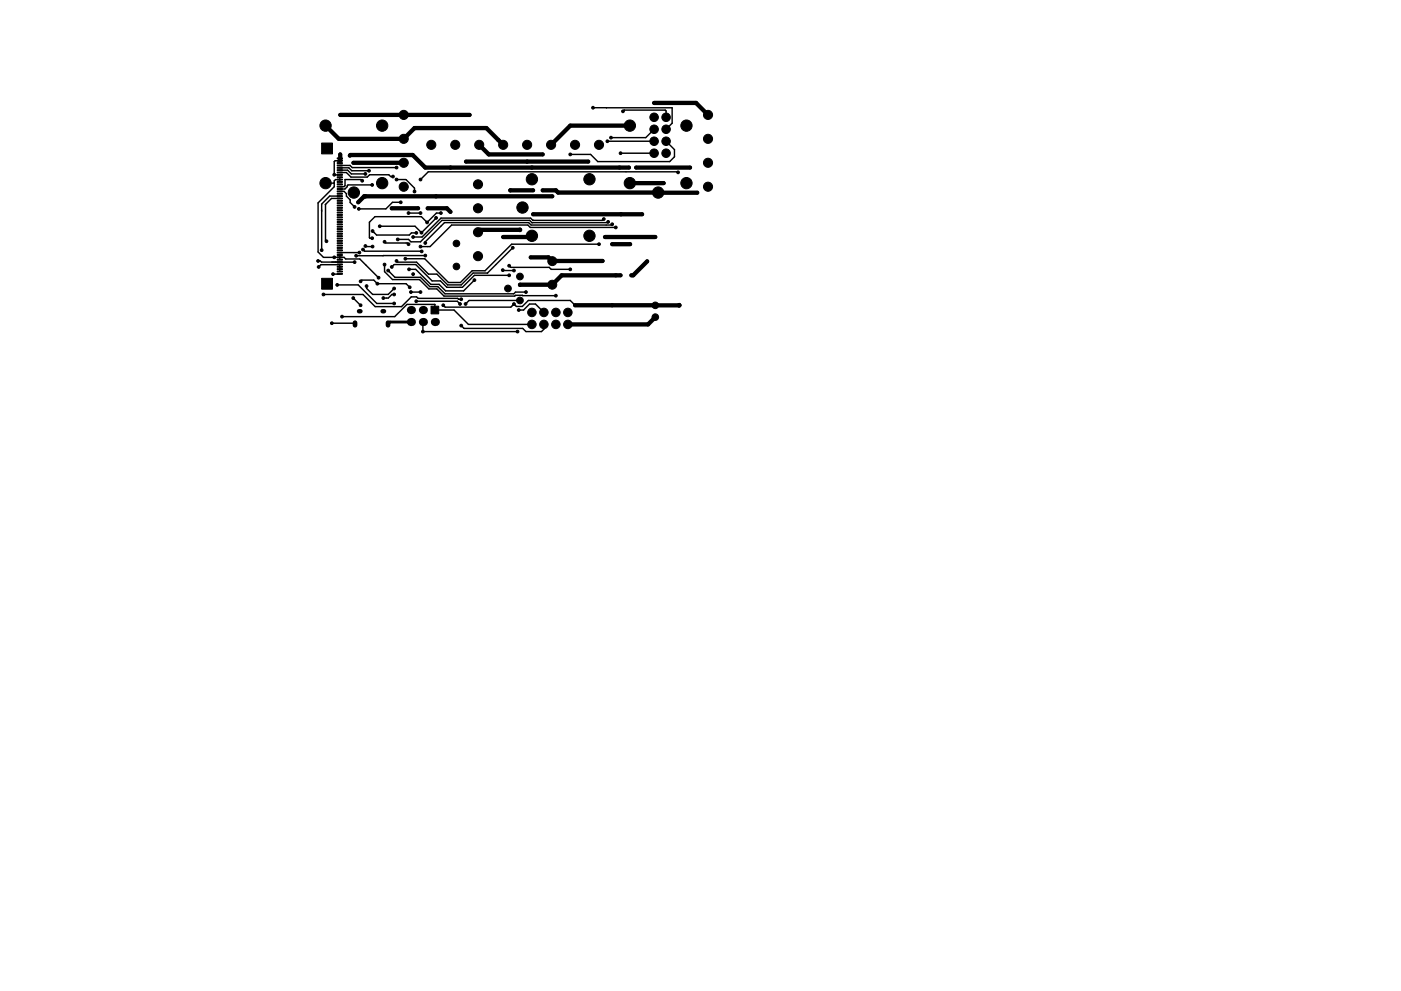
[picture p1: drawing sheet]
<svg xmlns="http://www.w3.org/2000/svg" width="297mm" height="210mm" viewBox="0 0 297 210" stroke-linecap="round" stroke-linejoin="round" font-family="sans-serif">
<g fill="#000" stroke="#000" stroke-width=".21">
<path d="M68.2 30.4h2.3v2.3h-2.3zM71.5 39.5h1.1v.2h-1.1zM71.5 39h1.1v.2h-1.1zM71.5 38.5h1.1v.2h-1.1zM71.5 38h1.1v.2h-1.1zM71.5 37.5h1.1v.2h-1.1zM71.5 37h1.1v.2h-1.1zM71.5 36.5h1.1v.2h-1.1zM71.5 36h1.1v.2h-1.1zM71.5 35.5h1.1v.2h-1.1zM71.5 35h1.1v.2h-1.1zM71.5 34.5h1.1v.2h-1.1z"/>
<path d="M71.5 34h1.1v.2h-1.1zM71.5 33.5h1.1v.2h-1.1zM71.5 58h1.1v.2h-1.1zM71.5 57.5h1.1v.2h-1.1zM71.5 57h1.1v.2h-1.1zM71.5 56.5h1.1v.2h-1.1zM71.5 56h1.1v.2h-1.1zM71.5 55.5h1.1v.2h-1.1zM71.5 55h1.1v.2h-1.1zM71.5 54.5h1.1v.2h-1.1zM71.5 54h1.1v.2h-1.1zM71.5 53.5h1.1v.2h-1.1z"/>
<path d="M71.5 53h1.1v.2h-1.1zM71.5 52.5h1.1v.2h-1.1zM71.5 52h1.1v.2h-1.1zM71.5 51.5h1.1v.2h-1.1zM71.5 51h1.1v.2h-1.1zM71.5 50.5h1.1v.2h-1.1zM71.5 50h1.1v.2h-1.1zM71.5 49.5h1.1v.2h-1.1zM71.5 49h1.1v.2h-1.1zM71.5 48.5h1.1v.2h-1.1zM71.5 48h1.1v.2h-1.1zM71.5 47.5h1.1v.2h-1.1z"/>
<path d="M71.5 47h1.1v.2h-1.1zM71.5 46.5h1.1v.2h-1.1zM71.5 46h1.1v.2h-1.1zM71.5 45.5h1.1v.2h-1.1zM71.5 45h1.1v.2h-1.1zM71.5 44.5h1.1v.2h-1.1zM71.5 44h1.1v.2h-1.1zM71.5 43.5h1.1v.2h-1.1zM71.5 43h1.1v.2h-1.1zM71.5 42.5h1.1v.2h-1.1zM71.5 42h1.1v.2h-1.1zM71.5 41.5h1.1v.2h-1.1z"/>
<path d="M71.5 41h1.1v.2h-1.1zM71.5 40.5h1.1v.2h-1.1zM71.5 40h1.1v.2h-1.1zM68.2 59.1h2.3v2.3h-2.3zM91.4 65h1.6v1.6h-1.6z"/>
<circle cx="69" cy="38.9" r="1.2"/>
<circle cx="69" cy="26.7" r="1.2"/>
<circle cx="70.9" cy="37.1" r=".29"/>
<circle cx="72.1" cy="32.8" r=".29"/>
<circle cx="72.1" cy="24.4" r=".29"/>
<circle cx="74.2" cy="33" r=".29"/>
<circle cx="74.9" cy="34.5" r=".29"/>
<circle cx="76.8" cy="38.3" r=".29"/>
<circle cx="77.5" cy="36.9" r=".29"/>
<circle cx="78.2" cy="36.2" r=".29"/>
<circle cx="78.9" cy="39.2" r=".29"/>
<circle cx="81" cy="38.9" r="1.2"/>
<circle cx="81" cy="26.7" r="1.2"/>
<circle cx="83.3" cy="37.5" r=".29"/>
<circle cx="84.1" cy="35.6" r=".29"/>
<circle cx="84.1" cy="38.1" r=".29"/>
<circle cx="85.6" cy="34.5" r=".97"/>
<circle cx="85.6" cy="39.6" r=".97"/>
<circle cx="85.6" cy="24.4" r=".97"/>
<circle cx="85.6" cy="29.5" r=".97"/>
<circle cx="89.2" cy="38.1" r=".29"/>
<circle cx="91.4" cy="30.7" r=".97"/>
<circle cx="95.5" cy="35.6" r=".29"/>
<circle cx="96.5" cy="30.7" r=".97"/>
<circle cx="98.8" cy="34.3" r=".29"/>
<circle cx="99.6" cy="24.4" r=".29"/>
<circle cx="101.3" cy="39.1" r=".97"/>
<circle cx="101.6" cy="30.7" r=".97"/>
<circle cx="106.7" cy="30.7" r=".97"/>
<circle cx="111.8" cy="30.7" r=".97"/>
<circle cx="111.8" cy="34.3" r=".29"/>
<circle cx="112.8" cy="35.6" r=".29"/>
<circle cx="112.8" cy="38" r="1.2"/>
<circle cx="115.1" cy="32.8" r=".29"/>
<circle cx="116.8" cy="30.7" r=".97"/>
<circle cx="120.9" cy="32.8" r=".29"/>
<circle cx="121.9" cy="30.7" r=".97"/>
<circle cx="124.7" cy="34.3" r=".29"/>
<circle cx="125" cy="38" r="1.2"/>
<circle cx="125.7" cy="22.9" r=".29"/>
<circle cx="127" cy="30.7" r=".97"/>
<circle cx="128.8" cy="30" r=".29"/>
<circle cx="129.5" cy="29.2" r=".29"/>
<circle cx="131.6" cy="32.5" r=".29"/>
<circle cx="132.1" cy="23.6" r=".29"/>
<circle cx="133.3" cy="35.6" r=".29"/>
<circle cx="133.5" cy="38.9" r="1.2"/>
<circle cx="133.5" cy="26.7" r="1.2"/>
<circle cx="134.9" cy="35.6" r=".29"/>
<circle cx="138.7" cy="21.8" r=".29"/>
<circle cx="138.7" cy="24.9" r=".9"/>
<circle cx="138.7" cy="30" r=".9"/>
<circle cx="138.7" cy="32.5" r=".9"/>
<circle cx="138.7" cy="27.4" r=".9"/>
<circle cx="140.7" cy="38.9" r=".29"/>
<circle cx="141.2" cy="32.5" r=".9"/>
<circle cx="141.2" cy="24.9" r=".9"/>
<circle cx="141.2" cy="27.4" r=".9"/>
<circle cx="141.2" cy="30" r=".9"/>
<circle cx="143.8" cy="36.6" r=".29"/>
<circle cx="145.5" cy="38.9" r="1.2"/>
<circle cx="145.5" cy="26.7" r="1.2"/>
<circle cx="146.3" cy="35.6" r=".29"/>
<circle cx="150.1" cy="29.5" r=".97"/>
<circle cx="150.1" cy="34.5" r=".97"/>
<circle cx="150.1" cy="39.6" r=".97"/>
<circle cx="150.1" cy="24.4" r=".97"/>
<circle cx="67.4" cy="55.4" r=".29"/>
<circle cx="67.6" cy="56.6" r=".29"/>
<circle cx="68.2" cy="53.1" r=".29"/>
<circle cx="69.2" cy="51.2" r=".29"/>
<circle cx="70.6" cy="58.2" r=".29"/>
<circle cx="70.9" cy="54.6" r=".29"/>
<circle cx="75" cy="40.9" r="1.2"/>
<circle cx="75.2" cy="43.9" r=".29"/>
<circle cx="75.2" cy="55.6" r=".29"/>
<circle cx="75.5" cy="54.3" r=".29"/>
<circle cx="75.9" cy="42.9" r=".29"/>
<circle cx="76.1" cy="44.3" r=".29"/>
<circle cx="76.2" cy="53.6" r=".29"/>
<circle cx="76.5" cy="59.7" r=".29"/>
<circle cx="77" cy="53" r=".29"/>
<circle cx="77.5" cy="52.2" r=".29"/>
<circle cx="78.9" cy="50.5" r=".29"/>
<circle cx="79" cy="52.3" r=".29"/>
<circle cx="79" cy="49" r=".29"/>
<circle cx="80.3" cy="58.9" r=".29"/>
<circle cx="80.5" cy="48" r=".29"/>
<circle cx="81.5" cy="56.1" r=".29"/>
<circle cx="81.5" cy="51.3" r=".29"/>
<circle cx="82.3" cy="57.4" r=".29"/>
<circle cx="83.1" cy="56.6" r=".29"/>
<circle cx="83.1" cy="44.2" r=".29"/>
<circle cx="84.1" cy="55.4" r=".29"/>
<circle cx="84.3" cy="50.8" r=".29"/>
<circle cx="85" cy="42.9" r=".29"/>
<circle cx="85.9" cy="54.9" r=".29"/>
<circle cx="86.6" cy="51.8" r=".29"/>
<circle cx="86.6" cy="45.2" r=".29"/>
<circle cx="86.7" cy="57.1" r=".29"/>
<circle cx="87.6" cy="58.2" r=".29"/>
<circle cx="87.6" cy="50.3" r=".29"/>
<circle cx="87.9" cy="40.6" r=".29"/>
<circle cx="88.3" cy="49.4" r=".29"/>
<circle cx="88.6" cy="44.2" r=".29"/>
<circle cx="89.2" cy="52.3" r=".29"/>
<circle cx="89.2" cy="45.2" r=".29"/>
<circle cx="89.4" cy="49.4" r=".29"/>
<circle cx="89.4" cy="53.3" r=".29"/>
<circle cx="90.2" cy="54.2" r=".29"/>
<circle cx="90.2" cy="51.6" r=".29"/>
<circle cx="90.6" cy="47.2" r=".29"/>
<circle cx="90.7" cy="44.2" r=".29"/>
<circle cx="92.5" cy="41.7" r=".29"/>
<circle cx="92.5" cy="46.2" r=".29"/>
<circle cx="93.5" cy="45.2" r=".29"/>
<circle cx="95.5" cy="45" r=".29"/>
<circle cx="96.8" cy="56.5" r=".7"/>
<circle cx="96.8" cy="51.7" r=".7"/>
<circle cx="100.6" cy="59.4" r=".29"/>
<circle cx="101.3" cy="44.2" r=".97"/>
<circle cx="101.3" cy="49.3" r=".97"/>
<circle cx="101.3" cy="54.4" r=".97"/>
<circle cx="106.6" cy="57.3" r=".29"/>
<circle cx="106.7" cy="50.3" r=".29"/>
<circle cx="107.9" cy="56.4" r=".29"/>
<circle cx="107.9" cy="58.4" r=".29"/>
<circle cx="108.2" cy="40.4" r=".29"/>
<circle cx="108.7" cy="52.6" r=".29"/>
<circle cx="109" cy="57.4" r=".29"/>
<circle cx="110.2" cy="58.7" r=".71"/>
<circle cx="110.2" cy="48.8" r=".39"/>
<circle cx="110.8" cy="44" r="1.2"/>
<circle cx="112.5" cy="54.6" r=".29"/>
<circle cx="112.8" cy="50" r="1.2"/>
<circle cx="113" cy="40.4" r=".29"/>
<circle cx="113" cy="45.5" r=".29"/>
<circle cx="115.1" cy="40.4" r=".29"/>
<circle cx="117.1" cy="41.7" r=".29"/>
<circle cx="117.1" cy="55.4" r=".95"/>
<circle cx="120.9" cy="57.1" r=".29"/>
<circle cx="125" cy="50" r="1.2"/>
<circle cx="127" cy="51.8" r=".29"/>
<circle cx="127.8" cy="55.4" r=".29"/>
<circle cx="128" cy="46.5" r=".29"/>
<circle cx="128.3" cy="50.3" r=".29"/>
<circle cx="128.9" cy="47.1" r=".29"/>
<circle cx="129.8" cy="47.6" r=".29"/>
<circle cx="129.8" cy="51.8" r=".29"/>
<circle cx="130.6" cy="48.3" r=".29"/>
<circle cx="131.6" cy="58.4" r=".29"/>
<circle cx="131.7" cy="45.5" r=".29"/>
<circle cx="133.6" cy="51.8" r=".29"/>
<circle cx="133.9" cy="58.4" r=".29"/>
<circle cx="136.1" cy="45.5" r=".29"/>
<circle cx="137.2" cy="55.4" r=".29"/>
<circle cx="138.9" cy="50.3" r=".29"/>
<circle cx="139.5" cy="40.9" r="1.2"/>
<circle cx="147.8" cy="40.9" r=".29"/>
<circle cx="68.6" cy="62.5" r=".29"/>
<circle cx="70.4" cy="68.6" r=".29"/>
<circle cx="71.5" cy="60.4" r=".29"/>
<circle cx="72.5" cy="67.2" r=".29"/>
<circle cx="74.9" cy="63.2" r=".29"/>
<circle cx="76.5" cy="64.8" r=".29"/>
<circle cx="77.7" cy="60.7" r=".29"/>
<circle cx="80" cy="60.2" r=".29"/>
<circle cx="81.3" cy="63.2" r=".29"/>
<circle cx="83.6" cy="61.2" r=".29"/>
<circle cx="83.6" cy="62.5" r=".29"/>
<circle cx="83.6" cy="64.4" r=".29"/>
<circle cx="86.9" cy="61" r=".29"/>
<circle cx="87.1" cy="62" r=".29"/>
<circle cx="88.3" cy="63.9" r=".29"/>
<circle cx="89.2" cy="62" r=".29"/>
<circle cx="89.7" cy="70.4" r=".29"/>
<circle cx="94" cy="64.8" r=".29"/>
<circle cx="97.5" cy="64.5" r=".29"/>
<circle cx="97.8" cy="63.5" r=".29"/>
<circle cx="97.8" cy="69.1" r=".29"/>
<circle cx="98.7" cy="64.5" r=".29"/>
<circle cx="107.7" cy="61.2" r=".71"/>
<circle cx="109" cy="64.5" r=".29"/>
<circle cx="109.7" cy="70.4" r=".29"/>
<circle cx="110" cy="65.8" r=".29"/>
<circle cx="110.2" cy="60.4" r=".29"/>
<circle cx="110.2" cy="63.7" r=".71"/>
<circle cx="111.5" cy="62" r=".29"/>
<circle cx="112.8" cy="66.3" r=".9"/>
<circle cx="112.8" cy="68.8" r=".9"/>
<circle cx="115.3" cy="66.3" r=".9"/>
<circle cx="115.3" cy="68.8" r=".9"/>
<circle cx="117.1" cy="60.4" r=".95"/>
<circle cx="117.9" cy="62.7" r=".29"/>
<circle cx="117.9" cy="66.3" r=".9"/>
<circle cx="117.9" cy="68.8" r=".9"/>
<circle cx="120.4" cy="66.3" r=".9"/>
<circle cx="120.4" cy="68.8" r=".9"/>
<circle cx="121.9" cy="64.8" r=".29"/>
<circle cx="129.8" cy="64.8" r=".29"/>
<circle cx="138.9" cy="64.8" r=".7"/>
<circle cx="138.9" cy="67.3" r=".7"/>
<circle cx="144" cy="64.8" r=".39"/>
</g>
<path d="M76.1 66h.3M81.1 66h.3" fill="none" stroke="#000" stroke-width=".95"/>
<path d="M75.3 68.5v.5M82.3 68.5v.5" fill="none" stroke="#000" stroke-width="1"/>
<g fill="#000">
<circle cx="87.1" cy="65.8" r=".86"/>
<circle cx="87.1" cy="68.3" r=".86"/>
<circle cx="89.7" cy="68.3" r=".86"/>
<circle cx="89.7" cy="65.8" r=".86"/>
<circle cx="92.2" cy="68.3" r=".86"/>
</g>
<g fill="none" stroke="#000" stroke-width=".91">
<path d="M69 26.7l2.8 2.8h13.8l2.3-2.3h15.2l3.6 3.5M72.1 24.4h27.5M72.1 32.8l-.1 1.3M74.2 33l.1-.1h13.2l2.7 2.7h43.1M74.9 34.5h10.7M98.8 34.3h25.9M101.6 30.7l2 2.1h11.5M133.5 26.7h-12.6l-4.1 4M133.5 38.9h7.2M134.9 35.6h11.4M138.7 21.8h8.9l2.5 2.6M83.1 44.2h5.5"/>
<path d="M90.7 44.2h4l.8 .8M108.2 40.4h.1M108.2 40.4h4.8M110.2 48.8h-8.3l-.6 .5M112.5 54.6h3.8l.8 .8h10.7M112.8 50l-.3 .3h-5.8M113 45.5h23.1M115.1 40.4h2.8l.4 .5h29.5M117.1 41.7h-39.9l-1.3 1.2M128.3 50.3h10.6M129.8 51.8h3.8M131.6 58.4h-12.5l-2 2h-6.8"/>
<path d="M137.2 55.4l-3 3h-.3M139.5 40.9h.1M110.3 60.4h-.1M121.9 64.8h22.1M138.9 64.8h.1M138.9 67.3l-1.5 1.5h-17M144 64.8h.1"/>
</g>
<g fill="none" stroke="#000" stroke-width=".3">
<path d="M68.3 39.4l.2 .2M70.9 37.1h.1M70.9 38.8l-1.9 .1M70.9 37.1h1.1M72 38.1h.1M72 33.6v.9M72 37.7v.8M72 36.6h1.4l1 1h3.5l.5-.5h4l.4 .4h.5M72 34.1h-1l-.1 .2v2.5l.2 .3M72 38.1h-.9l-.2 .3v1.2l-3.5 3.4v10.5l1.2 1.1h4.3l.4 .3h3l4 4M72 36.1h1.7l.8 .8h3M72 35.6h2l.6 .6h3.6"/>
<path d="M72 35.1h2.2l.5 .5h9.4M76.8 38.3l-.3-.2h-3.3v1.3l-.3 .2h-.9M78.9 39.2h-5.1l-.7 .9h-1.1M84.1 38.1h2l1.8 1.8v.7M125.7 22.9h16.8v3.2l-1.3 1.3M128.6 22.9h.1M128.8 30h9.9M131.6 32.5h7.1M132.1 23.6l.2-.2h8.7l.2 .1v1.4M138.7 27.4l-1.8 1.8h-7.4M141.2 30l1.8 1.7v1.6l-1 1h-15.3l-1.5-1.5h-4.3M143.8 36.6l-.2-.1h-52.8l-1.6 1.6"/>
<path d="M67.4 55.4h.5l.3 .2h7M67.6 56.6l.4-.4h4v1.3M69 43.4v7.6l.2 .2M70.6 58.2h1.4M70.9 54.6h.1M72 55.6h.1M72 54.2v.8M72 54.6h.1M72 58.2h.1M72 42.1h-1.7l-1.3 1.3M72 41.6h-2.1l-1.7 1.7v9.8M72 40.6h.9l.5 .5v.5l.8 .8v.6l1 .9"/>
<path d="M72.1 53.6h4.1M72.1 53.6h-.1M75.5 54.3h14.6M76.5 59.7l.2-.3h2.5l.8 .8h6.1l.8 .8M77 53l.3 .3h12.1M77.5 52.2l.1 .1h1.4M79 49l.8 .9h7l.4-.5h1.1M81.5 56.1v1.5l1.7 1.7h5.7l2 2h1.7l1.5 1.5h15l.2-.1h8.6M81.5 51.3l.3 .3h4.6l.2 .2M82.3 57.4l1.4 1.4h5.4l2 2h1.7l1.5 1.5h14.6l.4-.3h2.2M83.1 56.6l.5-.5h4.5l3.5 3.5h1.8l1.3 1.4h3.3l2.6-2.6h7.3M85 42.9h-1.8l-1.4 1.4h-5.7"/>
<path d="M86.6 45.2h2.6M86.7 57.1h1.4l3.2 3.2h1.8l1.4 1.4h3.8l2.3-2.3M92.5 46.2l-3.1 3.2-1.4-1.4h-7.5M93.5 45.2h-1l-1.9 2-1.3-1.2h-9.8l-1.2 1.1v3.3l.6 .1M106.6 57.3l2.4 .1M107.9 56.4l.4 .3h8.1l.5 .4h4M108.7 52.6l-5.3 5.3h-3.1l-2.5 2.5h-2.9l-2.3-2.2h-1.7l-2.6-2.6h-4l-.2-.2M113 46.8l-.5-.5h-19l-4 4h-1.9M113 46.7v.1M127 51.8h-18.5l-5.7 5.6h-2.7l-2.5 2.5h-2.5l-5.1-5h-4.1M128 46.5l-.3 .3h-14.7M128.9 47.1l-.1 .1h-16l-.5-.4h-18.6l-4.5 4.5h-2.1l-.5-.5h-2.3"/>
<path d="M129.8 47.6l-.2 .1h-17l-.5-.5h-17.9l-4 4.1v.3M130.6 48.3h-18.2l-.5-.6h-16.1l-4.6 4.6h-2M68.6 62.5h8.4l2.5 2.6h5.6l2.1-2.1h1.1l.3 .3h8.4l.2 .2h.6M70.4 68.6h4.7l.2 .1M71.5 60.4h4.4l4 4h3.7M72.5 67.2h11.2l2.6-2.6h5.9v1.2h4.1l3 3h13.5M74.9 63.2l1.5 1.6M76.4 64.8h.1M77.7 60.7v.5l1.3 1.3h3.3l1.3-1.3M82.3 68.7v.3M83.6 62.5h-.5l-.8 .7h-1M87.1 62h2.1"/>
<path d="M88.3 63.9h8.7l.5 .6M89.7 68.3v2.1h20M94 64.8l.4 .4h13.9l.7-.7 .5 .5h1.2l1.3-1.3h8.9l1 1.1M110 65.8h1l1.3-1.3h1.2l1.8 1.8M110.2 63.7h-10.7l-.8 .8M115.3 68.8v1l-.5 .6h-3.3l-.7-.7h-12.4l-.6-.6"/>
</g>
<path d="M87.1 68.3h-4.4l-.4 .4" fill="none" stroke="#000" stroke-width=".61"/>
</svg>
